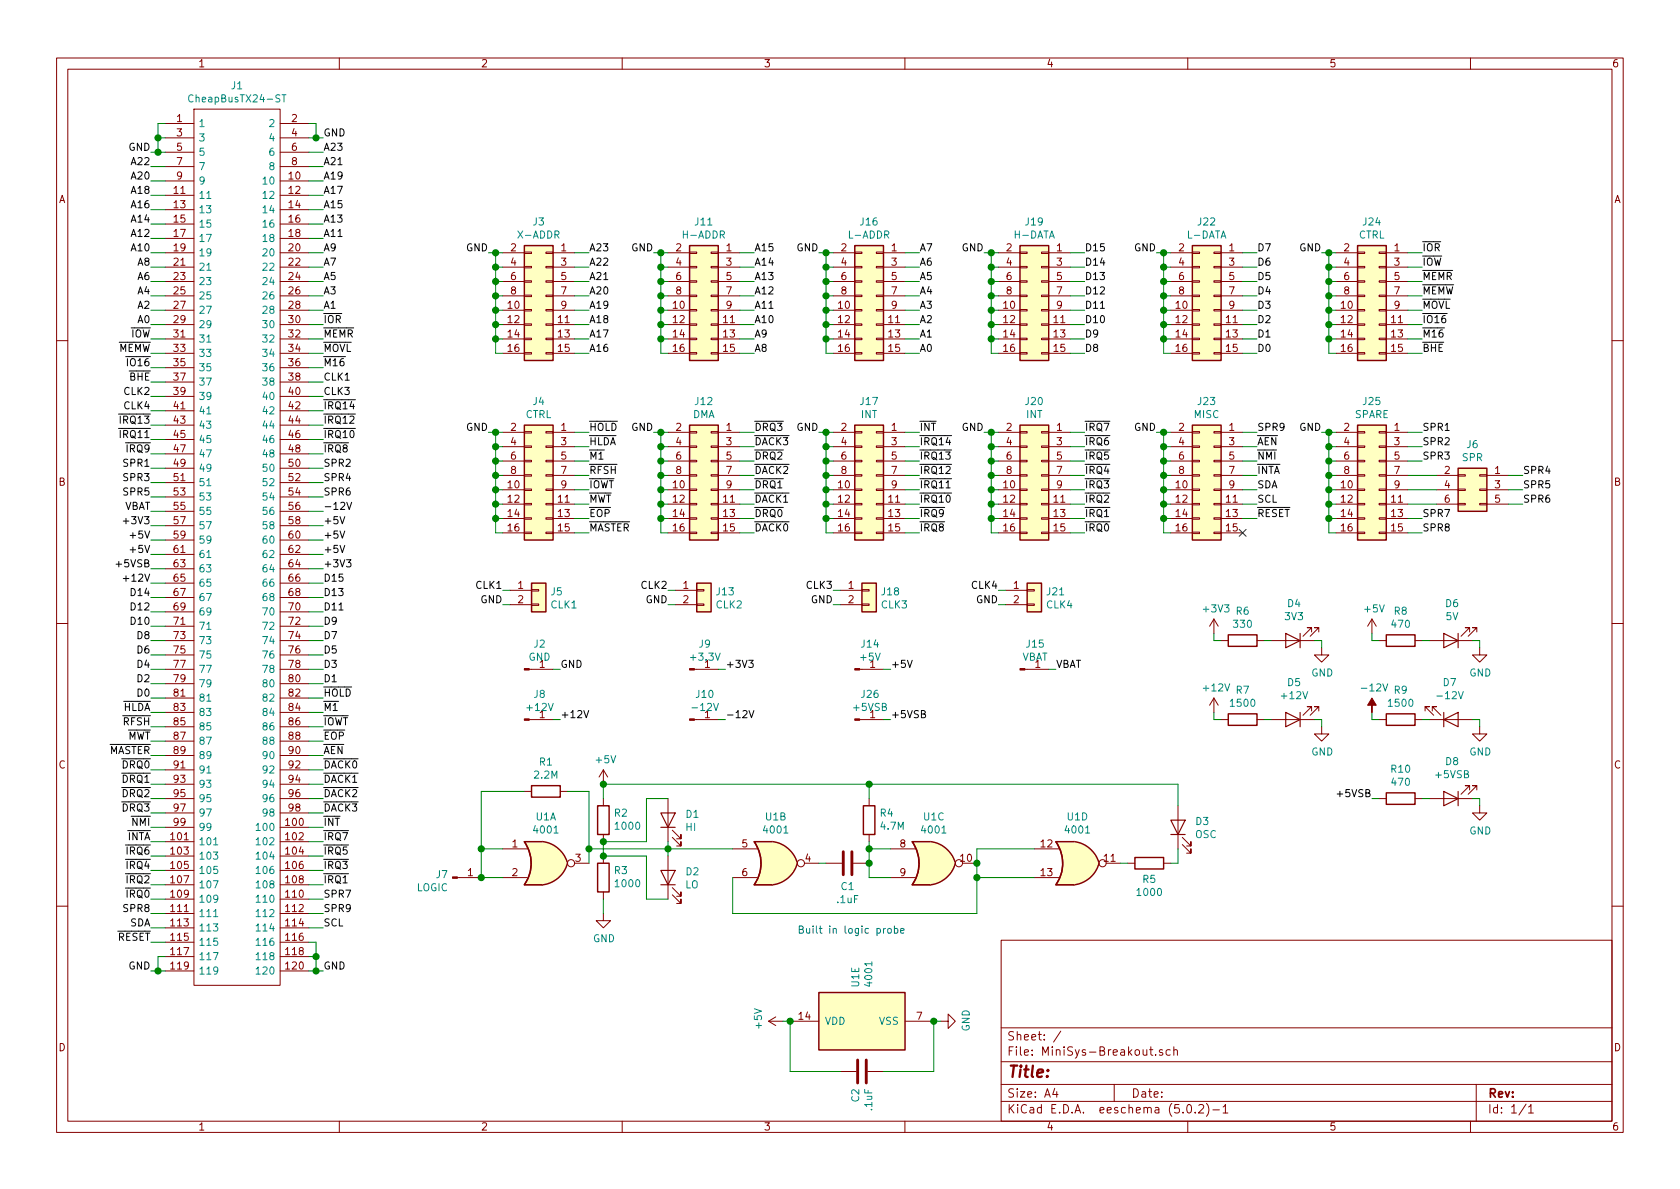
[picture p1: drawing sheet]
<svg xmlns="http://www.w3.org/2000/svg" width="297mm" height="210mm" viewBox="0 0 297 210" stroke-linecap="round" stroke-linejoin="round" font-family="sans-serif">
<defs><g id="words">
<text font-size="2.8" fill="#840000" x="178" y="190.5">Title:</text>
<g font-size="2.1" fill="#840000">
<text x="178" y="184">Sheet: /</text>
<text x="178" y="186.7">File: MiniSys-Breakout.sch</text>
<text x="178" y="196.9">KiCad E.D.A. eeschema (5.0.2)-1</text>
<text x="178" y="194.1">Size: A4</text>
<text x="200" y="194.1">Date:</text>
<text x="263" y="194.1">Rev:</text>
<text x="263" y="196.9">Id: 1/1</text>
</g>
<g font-size="1.8" fill="#840000">
<text x="35" y="11.9">1</text>
<text x="85" y="11.9">2</text>
<text x="135" y="11.9">3</text>
<text x="185" y="11.9">4</text>
<text x="235" y="11.9">5</text>
<text x="285" y="11.9">6</text>
<text x="31.3" y="21.6">1</text>
<text x="51.6" y="21.6">2</text>
<text x="31.3" y="24.1">3</text>
<text x="31.3" y="26.7">5</text>
<text x="31.3" y="29.2">7</text>
<text x="51.6" y="24.1">4</text>
<text x="51.6" y="26.7">6</text>
<text x="51.6" y="29.2">8</text>
<text x="10.4" y="35.9">A</text>
<text x="30.8" y="34.3">11</text>
<text x="31.3" y="31.7">9</text>
<text x="51.1" y="31.7">10</text>
<text x="51.1" y="34.3">12</text>
<text x="285.4" y="35.9">A</text>
<text x="30.8" y="36.8">13</text>
<text x="30.8" y="39.4">15</text>
<text x="30.8" y="41.9">17</text>
<text x="51.1" y="36.8">14</text>
<text x="51.1" y="39.4">16</text>
<text x="51.1" y="41.9">18</text>
<text x="30.8" y="44.4">19</text>
<text x="30.8" y="47">21</text>
<text x="51.1" y="44.4">20</text>
<text x="51.1" y="47">22</text>
<text x="90.3" y="44.4">2</text>
<text x="90.3" y="47">4</text>
<text x="99.2" y="44.4">1</text>
<text x="99.2" y="47">3</text>
<text x="119.5" y="44.4">2</text>
<text x="119.5" y="47">4</text>
<text x="128.4" y="44.4">1</text>
<text x="128.4" y="47">3</text>
<text x="148.7" y="44.4">2</text>
<text x="148.7" y="47">4</text>
<text x="157.6" y="44.4">1</text>
<text x="157.6" y="47">3</text>
<text x="178" y="44.4">2</text>
<text x="178" y="47">4</text>
<text x="186.8" y="44.4">1</text>
<text x="186.8" y="47">3</text>
<text x="208.4" y="44.4">2</text>
<text x="208.4" y="47">4</text>
<text x="217.3" y="44.4">1</text>
<text x="217.3" y="47">3</text>
<text x="237.6" y="44.4">2</text>
<text x="237.6" y="47">4</text>
<text x="246.5" y="44.4">1</text>
<text x="246.5" y="47">3</text>
<text x="30.8" y="49.5">23</text>
<text x="30.8" y="52.1">25</text>
<text x="51.1" y="49.5">24</text>
<text x="51.1" y="52.1">26</text>
<text x="90.3" y="49.5">6</text>
<text x="90.3" y="52.1">8</text>
<text x="99.2" y="49.5">5</text>
<text x="99.2" y="52.1">7</text>
<text x="119.5" y="49.5">6</text>
<text x="119.5" y="52.1">8</text>
<text x="128.4" y="49.5">5</text>
<text x="128.4" y="52.1">7</text>
<text x="148.7" y="49.5">6</text>
<text x="148.7" y="52.1">8</text>
<text x="157.6" y="49.5">5</text>
<text x="157.6" y="52.1">7</text>
<text x="178" y="49.5">6</text>
<text x="178" y="52.1">8</text>
<text x="186.8" y="49.5">5</text>
<text x="186.8" y="52.1">7</text>
<text x="208.4" y="49.5">6</text>
<text x="208.4" y="52.1">8</text>
<text x="217.3" y="49.5">5</text>
<text x="217.3" y="52.1">7</text>
<text x="237.6" y="49.5">6</text>
<text x="237.6" y="52.1">8</text>
<text x="246.5" y="49.5">5</text>
<text x="246.5" y="52.1">7</text>
<text x="30.8" y="54.6">27</text>
<text x="30.8" y="57.1">29</text>
<text x="30.8" y="59.7">31</text>
<text x="51.1" y="54.6">28</text>
<text x="51.1" y="57.1">30</text>
<text x="51.1" y="59.7">32</text>
<text x="89.8" y="54.6">10</text>
<text x="89.8" y="57.1">12</text>
<text x="89.8" y="59.7">14</text>
<text x="98.7" y="57.1">11</text>
<text x="98.7" y="59.7">13</text>
<text x="99.2" y="54.6">9</text>
<text x="119" y="54.6">10</text>
<text x="119" y="57.1">12</text>
<text x="119" y="59.7">14</text>
<text x="127.9" y="57.1">11</text>
<text x="127.9" y="59.7">13</text>
<text x="128.4" y="54.6">9</text>
<text x="148.3" y="54.6">10</text>
<text x="148.3" y="57.1">12</text>
<text x="148.3" y="59.7">14</text>
<text x="157.1" y="57.1">11</text>
<text x="157.1" y="59.7">13</text>
<text x="157.6" y="54.6">9</text>
<text x="177.5" y="54.6">10</text>
<text x="177.5" y="57.1">12</text>
<text x="177.5" y="59.7">14</text>
<text x="186.4" y="57.1">11</text>
<text x="186.4" y="59.7">13</text>
<text x="186.8" y="54.6">9</text>
<text x="207.9" y="54.6">10</text>
<text x="207.9" y="57.1">12</text>
<text x="207.9" y="59.7">14</text>
<text x="216.8" y="57.1">11</text>
<text x="216.8" y="59.7">13</text>
<text x="217.3" y="54.6">9</text>
<text x="237.2" y="54.6">10</text>
<text x="237.2" y="57.1">12</text>
<text x="237.2" y="59.7">14</text>
<text x="246" y="57.1">11</text>
<text x="246" y="59.7">13</text>
<text x="246.5" y="54.6">9</text>
<text x="30.8" y="62.2">33</text>
<text x="30.8" y="64.8">35</text>
<text x="51.1" y="62.2">34</text>
<text x="51.1" y="64.8">36</text>
<text x="89.8" y="62.2">16</text>
<text x="98.7" y="62.2">15</text>
<text x="119" y="62.2">16</text>
<text x="127.9" y="62.2">15</text>
<text x="148.3" y="62.2">16</text>
<text x="157.1" y="62.2">15</text>
<text x="177.5" y="62.2">16</text>
<text x="186.4" y="62.2">15</text>
<text x="207.9" y="62.2">16</text>
<text x="216.8" y="62.2">15</text>
<text x="237.2" y="62.2">16</text>
<text x="246" y="62.2">15</text>
<text x="30.8" y="67.3">37</text>
<text x="30.8" y="69.8">39</text>
<text x="51.1" y="67.3">38</text>
<text x="51.1" y="69.8">40</text>
<text x="30.8" y="72.4">41</text>
<text x="30.8" y="74.9">43</text>
<text x="30.8" y="77.5">45</text>
<text x="51.1" y="72.4">42</text>
<text x="51.1" y="74.9">44</text>
<text x="51.1" y="77.5">46</text>
<text x="90.3" y="76.2">2</text>
<text x="99.2" y="76.2">1</text>
<text x="119.5" y="76.2">2</text>
<text x="128.4" y="76.2">1</text>
<text x="148.7" y="76.2">2</text>
<text x="157.6" y="76.2">1</text>
<text x="178" y="76.2">2</text>
<text x="186.8" y="76.2">1</text>
<text x="208.4" y="76.2">2</text>
<text x="217.3" y="76.2">1</text>
<text x="237.6" y="76.2">2</text>
<text x="246.5" y="76.2">1</text>
<text x="30.8" y="80">47</text>
<text x="30.8" y="82.5">49</text>
<text x="51.1" y="80">48</text>
<text x="51.1" y="82.5">50</text>
<text x="90.3" y="78.7">4</text>
<text x="90.3" y="81.3">6</text>
<text x="90.3" y="83.8">8</text>
<text x="99.2" y="78.7">3</text>
<text x="99.2" y="81.3">5</text>
<text x="99.2" y="83.8">7</text>
<text x="119.5" y="78.7">4</text>
<text x="119.5" y="81.3">6</text>
<text x="119.5" y="83.8">8</text>
<text x="128.4" y="78.7">3</text>
<text x="128.4" y="81.3">5</text>
<text x="128.4" y="83.8">7</text>
<text x="148.7" y="78.7">4</text>
<text x="148.7" y="81.3">6</text>
<text x="148.7" y="83.8">8</text>
<text x="157.6" y="78.7">3</text>
<text x="157.6" y="81.3">5</text>
<text x="157.6" y="83.8">7</text>
<text x="178" y="78.7">4</text>
<text x="178" y="81.3">6</text>
<text x="178" y="83.8">8</text>
<text x="186.8" y="78.7">3</text>
<text x="186.8" y="81.3">5</text>
<text x="186.8" y="83.8">7</text>
<text x="208.4" y="78.7">4</text>
<text x="208.4" y="81.3">6</text>
<text x="208.4" y="83.8">8</text>
<text x="217.3" y="78.7">3</text>
<text x="217.3" y="81.3">5</text>
<text x="217.3" y="83.8">7</text>
<text x="237.6" y="78.7">4</text>
<text x="237.6" y="81.3">6</text>
<text x="237.6" y="83.8">8</text>
<text x="246.5" y="78.7">3</text>
<text x="246.5" y="81.3">5</text>
<text x="246.5" y="83.8">7</text>
<text x="255.4" y="83.8">2</text>
<text x="264.3" y="83.8">1</text>
<text x="10.4" y="85.9">B</text>
<text x="30.8" y="85.1">51</text>
<text x="30.8" y="87.6">53</text>
<text x="51.1" y="85.1">52</text>
<text x="51.1" y="87.6">54</text>
<text x="89.8" y="86.4">10</text>
<text x="89.8" y="88.9">12</text>
<text x="98.7" y="88.9">11</text>
<text x="99.2" y="86.4">9</text>
<text x="119" y="86.4">10</text>
<text x="119" y="88.9">12</text>
<text x="127.9" y="88.9">11</text>
<text x="128.4" y="86.4">9</text>
<text x="148.3" y="86.4">10</text>
<text x="148.3" y="88.9">12</text>
<text x="157.1" y="88.9">11</text>
<text x="157.6" y="86.4">9</text>
<text x="177.5" y="86.4">10</text>
<text x="177.5" y="88.9">12</text>
<text x="186.4" y="88.9">11</text>
<text x="186.8" y="86.4">9</text>
<text x="207.9" y="86.4">10</text>
<text x="207.9" y="88.9">12</text>
<text x="216.8" y="88.9">11</text>
<text x="217.3" y="86.4">9</text>
<text x="237.2" y="86.4">10</text>
<text x="237.2" y="88.9">12</text>
<text x="246" y="88.9">11</text>
<text x="246.5" y="86.4">9</text>
<text x="255.4" y="86.4">4</text>
<text x="255.4" y="88.9">6</text>
<text x="264.3" y="86.4">3</text>
<text x="264.3" y="88.9">5</text>
<text x="285.4" y="85.9">B</text>
<text x="30.8" y="90.2">55</text>
<text x="30.8" y="92.7">57</text>
<text x="30.8" y="95.2">59</text>
<text x="51.1" y="90.2">56</text>
<text x="51.1" y="92.7">58</text>
<text x="51.1" y="95.2">60</text>
<text x="89.8" y="91.4">14</text>
<text x="89.8" y="94">16</text>
<text x="98.7" y="91.4">13</text>
<text x="98.7" y="94">15</text>
<text x="119" y="91.4">14</text>
<text x="119" y="94">16</text>
<text x="127.9" y="91.4">13</text>
<text x="127.9" y="94">15</text>
<text x="148.3" y="91.4">14</text>
<text x="148.3" y="94">16</text>
<text x="157.1" y="91.4">13</text>
<text x="157.1" y="94">15</text>
<text x="177.5" y="91.4">14</text>
<text x="177.5" y="94">16</text>
<text x="186.4" y="91.4">13</text>
<text x="186.4" y="94">15</text>
<text x="207.9" y="91.4">14</text>
<text x="207.9" y="94">16</text>
<text x="216.8" y="91.4">13</text>
<text x="216.8" y="94">15</text>
<text x="237.2" y="91.4">14</text>
<text x="237.2" y="94">16</text>
<text x="246" y="91.4">13</text>
<text x="246" y="94">15</text>
<text x="30.8" y="97.8">61</text>
<text x="30.8" y="100.3">63</text>
<text x="51.1" y="97.8">62</text>
<text x="51.1" y="100.3">64</text>
<text x="30.8" y="102.9">65</text>
<text x="30.8" y="105.4">67</text>
<text x="30.8" y="107.9">69</text>
<text x="51.1" y="102.9">66</text>
<text x="51.1" y="105.4">68</text>
<text x="51.1" y="107.9">70</text>
<text x="91.6" y="104.1">1</text>
<text x="91.6" y="106.7">2</text>
<text x="120.8" y="104.1">1</text>
<text x="120.8" y="106.7">2</text>
<text x="150" y="104.1">1</text>
<text x="150" y="106.7">2</text>
<text x="179.2" y="104.1">1</text>
<text x="179.2" y="106.7">2</text>
<text x="30.8" y="110.5">71</text>
<text x="30.8" y="113">73</text>
<text x="51.1" y="110.5">72</text>
<text x="51.1" y="113">74</text>
<text x="30.8" y="115.6">75</text>
<text x="30.8" y="118.1">77</text>
<text x="51.1" y="115.6">76</text>
<text x="51.1" y="118.1">78</text>
<text x="95.4" y="118.1">1</text>
<text x="153.8" y="118.1">1</text>
<text x="30.8" y="120.6">79</text>
<text x="30.8" y="123.2">81</text>
<text x="30.8" y="125.7">83</text>
<text x="51.1" y="120.6">80</text>
<text x="51.1" y="123.2">82</text>
<text x="51.1" y="125.7">84</text>
<text x="30.8" y="128.3">85</text>
<text x="30.8" y="130.8">87</text>
<text x="51.1" y="128.3">86</text>
<text x="51.1" y="130.8">88</text>
<text x="95.4" y="127">1</text>
<text x="124.6" y="127">1</text>
<text x="153.8" y="127">1</text>
<text x="10.4" y="135.9">C</text>
<text x="30.8" y="133.3">89</text>
<text x="30.8" y="135.9">91</text>
<text x="51.1" y="133.3">90</text>
<text x="51.1" y="135.9">92</text>
<text x="285.4" y="135.9">C</text>
<text x="30.8" y="138.4">93</text>
<text x="30.8" y="141">95</text>
<text x="30.8" y="143.5">97</text>
<text x="51.1" y="138.4">94</text>
<text x="51.1" y="141">96</text>
<text x="51.1" y="143.5">98</text>
<text x="30.3" y="148.6">101</text>
<text x="30.8" y="146">99</text>
<text x="50.6" y="146">100</text>
<text x="50.6" y="148.6">102</text>
<text x="90.6" y="149.9">1</text>
<text x="131.2" y="149.9">5</text>
<text x="159.2" y="149.9">8</text>
<text x="184.1" y="149.9">12</text>
<text x="30.3" y="151.1">103</text>
<text x="30.3" y="153.7">105</text>
<text x="50.6" y="151.1">104</text>
<text x="50.6" y="153.7">106</text>
<text x="82.7" y="154.9">1</text>
<text x="90.6" y="154.9">2</text>
<text x="101.8" y="152.4">3</text>
<text x="131.2" y="154.9">6</text>
<text x="142.4" y="152.4">4</text>
<text x="159.2" y="154.9">9</text>
<text x="169.8" y="152.4">10</text>
<text x="184.1" y="154.9">13</text>
<text x="195.2" y="152.4">11</text>
<text x="30.3" y="156.2">107</text>
<text x="30.3" y="158.7">109</text>
<text x="30.3" y="161.3">111</text>
<text x="50.6" y="156.2">108</text>
<text x="50.6" y="158.7">110</text>
<text x="50.6" y="161.3">112</text>
<text x="30.3" y="163.8">113</text>
<text x="30.3" y="166.4">115</text>
<text x="50.6" y="163.8">114</text>
<text x="50.6" y="166.4">116</text>
<text x="30.3" y="168.9">117</text>
<text x="30.3" y="171.4">119</text>
<text x="50.6" y="168.9">118</text>
<text x="50.6" y="171.4">120</text>
<text x="10.4" y="185.9">D</text>
<text x="141.3" y="180.3">14</text>
<text x="162.1" y="180.3">7</text>
<text x="285.4" y="185.9">D</text>
<text x="35" y="199.9">1</text>
<text x="85" y="199.9">2</text>
<text x="135" y="199.9">3</text>
<text x="185" y="199.9">4</text>
<text x="235" y="199.9">5</text>
<text x="285" y="199.9">6</text>
</g>
<g font-size="1.8" fill="#008484">
<text x="40.9" y="15.8">J1</text>
<text x="34" y="18.1">CheapBusTX24-ST</text>
<text x="35.1" y="22.5">1</text>
<text x="47.8" y="22.5">2</text>
<text x="35.1" y="25">3</text>
<text x="35.1" y="27.6">5</text>
<text x="47.8" y="25">4</text>
<text x="47.8" y="27.6">6</text>
<text x="35.1" y="35.2">11</text>
<text x="35.1" y="30.1">7</text>
<text x="35.1" y="32.6">9</text>
<text x="46.8" y="32.6">10</text>
<text x="46.8" y="35.2">12</text>
<text x="47.8" y="30.1">8</text>
<text x="35.1" y="37.7">13</text>
<text x="35.1" y="40.3">15</text>
<text x="46.8" y="37.7">14</text>
<text x="46.8" y="40.3">16</text>
<text x="94.3" y="39.9">J3</text>
<text x="123" y="39.9">J11</text>
<text x="152.2" y="39.9">J16</text>
<text x="181.4" y="39.9">J19</text>
<text x="211.9" y="39.9">J22</text>
<text x="241.1" y="39.9">J24</text>
<text x="35.1" y="42.8">17</text>
<text x="35.1" y="45.3">19</text>
<text x="35.1" y="47.9">21</text>
<text x="46.8" y="42.8">18</text>
<text x="46.8" y="45.3">20</text>
<text x="46.8" y="47.9">22</text>
<text x="91.8" y="42.2">X-ADDR</text>
<text x="121" y="42.2">H-ADDR</text>
<text x="150.3" y="42.2">L-ADDR</text>
<text x="179.5" y="42.2">H-DATA</text>
<text x="210.1" y="42.2">L-DATA</text>
<text x="240.2" y="42.2">CTRL</text>
<text x="35.1" y="50.4">23</text>
<text x="35.1" y="53">25</text>
<text x="46.8" y="50.4">24</text>
<text x="46.8" y="53">26</text>
<text x="35.1" y="55.5">27</text>
<text x="35.1" y="58">29</text>
<text x="46.8" y="55.5">28</text>
<text x="46.8" y="58">30</text>
<text x="35.1" y="60.6">31</text>
<text x="35.1" y="63.1">33</text>
<text x="35.1" y="65.7">35</text>
<text x="46.8" y="60.6">32</text>
<text x="46.8" y="63.1">34</text>
<text x="46.8" y="65.7">36</text>
<text x="35.1" y="68.2">37</text>
<text x="35.1" y="70.7">39</text>
<text x="46.8" y="68.2">38</text>
<text x="46.8" y="70.7">40</text>
<text x="94.3" y="71.6">J4</text>
<text x="123" y="71.6">J12</text>
<text x="152.2" y="71.6">J17</text>
<text x="181.4" y="71.6">J20</text>
<text x="211.9" y="71.6">J23</text>
<text x="241.1" y="71.6">J25</text>
<text x="35.1" y="73.3">41</text>
<text x="35.1" y="75.8">43</text>
<text x="46.8" y="73.3">42</text>
<text x="46.8" y="75.8">44</text>
<text x="92.9" y="73.9">CTRL</text>
<text x="122.5" y="73.9">DMA</text>
<text x="152.2" y="73.9">INT</text>
<text x="181.5" y="73.9">INT</text>
<text x="211.1" y="73.9">MISC</text>
<text x="239.5" y="73.9">SPARE</text>
<text x="35.1" y="78.4">45</text>
<text x="35.1" y="80.9">47</text>
<text x="35.1" y="83.4">49</text>
<text x="46.8" y="78.4">46</text>
<text x="46.8" y="80.9">48</text>
<text x="46.8" y="83.4">50</text>
<text x="258.5" y="81.6">SPR</text>
<text x="259.4" y="79.2">J6</text>
<text x="35.1" y="86">51</text>
<text x="35.1" y="88.5">53</text>
<text x="46.8" y="86">52</text>
<text x="46.8" y="88.5">54</text>
<text x="35.1" y="91.1">55</text>
<text x="35.1" y="93.6">57</text>
<text x="46.8" y="91.1">56</text>
<text x="46.8" y="93.6">58</text>
<text x="35.1" y="96.1">59</text>
<text x="35.1" y="98.7">61</text>
<text x="35.1" y="101.2">63</text>
<text x="46.8" y="96.1">60</text>
<text x="46.8" y="98.7">62</text>
<text x="46.8" y="101.2">64</text>
<text x="35.1" y="103.8">65</text>
<text x="35.1" y="106.3">67</text>
<text x="46.8" y="103.8">66</text>
<text x="46.8" y="106.3">68</text>
<text x="97.4" y="107.6">CLK1</text>
<text x="97.5" y="105.3">J5</text>
<text x="126.6" y="107.6">CLK2</text>
<text x="126.7" y="105.3">J13</text>
<text x="155.8" y="107.6">CLK3</text>
<text x="156" y="105.3">J18</text>
<text x="185" y="107.6">CLK4</text>
<text x="185.2" y="105.3">J21</text>
<text x="227.7" y="107.4">D4</text>
<text x="255.6" y="107.4">D6</text>
<text x="35.1" y="108.8">69</text>
<text x="35.1" y="111.4">71</text>
<text x="35.1" y="113.9">73</text>
<text x="46.8" y="108.8">70</text>
<text x="46.8" y="111.4">72</text>
<text x="46.8" y="113.9">74</text>
<text x="212.9" y="108.3">+3V3</text>
<text x="218.2" y="111">330</text>
<text x="218.6" y="108.7">R6</text>
<text x="227.2" y="109.7">3V3</text>
<text x="241.4" y="108.3">+5V</text>
<text x="246.2" y="111">470</text>
<text x="246.5" y="108.7">R8</text>
<text x="255.7" y="109.7">5V</text>
<text x="35.1" y="116.5">75</text>
<text x="35.1" y="119">77</text>
<text x="46.8" y="116.5">76</text>
<text x="46.8" y="119">78</text>
<text x="93.4" y="116.8">GND</text>
<text x="94.4" y="114.5">J2</text>
<text x="122.3" y="116.8">+3.3V</text>
<text x="123.6" y="114.5">J9</text>
<text x="124.6" y="118.1">1</text>
<text x="152.2" y="116.8">+5V</text>
<text x="152.3" y="114.5">J14</text>
<text x="180.6" y="116.8">VBAT</text>
<text x="181.6" y="114.5">J15</text>
<text x="183" y="118.1">1</text>
<text x="231.9" y="119.6">GND</text>
<text x="259.8" y="119.6">GND</text>
<text x="35.1" y="121.5">79</text>
<text x="35.1" y="124.1">81</text>
<text x="46.8" y="121.5">80</text>
<text x="46.8" y="124.1">82</text>
<text x="93.3" y="125.7">+12V</text>
<text x="94.4" y="123.4">J8</text>
<text x="122.8" y="125.7">-12V</text>
<text x="123.1" y="123.4">J10</text>
<text x="151" y="125.7">+5VSB</text>
<text x="152.3" y="123.4">J26</text>
<text x="212.9" y="122.3">+12V</text>
<text x="217.8" y="125">1500</text>
<text x="218.6" y="122.7">R7</text>
<text x="226.7" y="123.6">+12V</text>
<text x="227.7" y="121.3">D5</text>
<text x="241.1" y="122.3">-12V</text>
<text x="245.7" y="125">1500</text>
<text x="246.5" y="122.7">R9</text>
<text x="254.5" y="123.6">-12V</text>
<text x="255.2" y="121.3">D7</text>
<text x="35.1" y="126.6">83</text>
<text x="35.1" y="129.2">85</text>
<text x="35.1" y="131.7">87</text>
<text x="46.8" y="126.6">84</text>
<text x="46.8" y="129.2">86</text>
<text x="46.8" y="131.7">88</text>
<text x="35.1" y="134.2">89</text>
<text x="35.1" y="136.8">91</text>
<text x="46.8" y="134.2">90</text>
<text x="46.8" y="136.8">92</text>
<text x="94.6" y="137.7">2.2M</text>
<text x="95.4" y="135.4">R1</text>
<text x="105.5" y="135">+5V</text>
<text x="231.9" y="133.6">GND</text>
<text x="246" y="136.6">R10</text>
<text x="253.9" y="137.6">+5VSB</text>
<text x="255.6" y="135.3">D8</text>
<text x="259.8" y="133.6">GND</text>
<text x="35.1" y="139.3">93</text>
<text x="35.1" y="141.9">95</text>
<text x="46.8" y="139.3">94</text>
<text x="46.8" y="141.9">96</text>
<text x="246.2" y="139">470</text>
<text x="35.1" y="149.5">101</text>
<text x="35.1" y="144.4">97</text>
<text x="35.1" y="146.9">99</text>
<text x="45.8" y="146.9">100</text>
<text x="45.8" y="149.5">102</text>
<text x="46.8" y="144.4">98</text>
<text x="94.6" y="147.4">4001</text>
<text x="94.8" y="145.1">U1A</text>
<text x="108.7" y="144.4">R2</text>
<text x="109" y="146.7">1000</text>
<text x="121.3" y="146.9">HI</text>
<text x="121.3" y="144.6">D1</text>
<text x="135.2" y="147.4">4001</text>
<text x="135.4" y="145.1">U1B</text>
<text x="155.7" y="144.4">R4</text>
<text x="155.8" y="146.7">4.7M</text>
<text x="163.1" y="147.4">4001</text>
<text x="163.3" y="145.1">U1C</text>
<text x="188.5" y="147.4">4001</text>
<text x="188.7" y="145.1">U1D</text>
<text x="211.3" y="148.2">OSC</text>
<text x="211.5" y="145.9">D3</text>
<text x="259.8" y="147.6">GND</text>
<text x="35.1" y="152">103</text>
<text x="35.1" y="154.6">105</text>
<text x="45.8" y="152">104</text>
<text x="45.8" y="154.6">106</text>
<text x="77.2" y="155.3">J7</text>
<text x="108.7" y="154.6">R3</text>
<text x="121.3" y="154.8">D2</text>
<text x="35.1" y="157.1">107</text>
<text x="35.1" y="159.6">109</text>
<text x="45.8" y="157.1">108</text>
<text x="45.8" y="159.6">110</text>
<text x="73.7" y="157.6">LOGIC</text>
<text x="109" y="156.9">1000</text>
<text x="121.1" y="157.1">LO</text>
<text x="148.1" y="159.7">.1uF</text>
<text x="148.7" y="157.4">C1</text>
<text x="201.2" y="158.4">1000</text>
<text x="202.1" y="156.1">R5</text>
<text x="35.1" y="162.2">111</text>
<text x="35.1" y="164.7">113</text>
<text x="35.1" y="167.3">115</text>
<text x="45.8" y="162.2">112</text>
<text x="45.8" y="164.7">114</text>
<text x="45.8" y="167.3">116</text>
<text x="104.9" y="166.6">GND</text>
<text x="35.1" y="169.8">117</text>
<text x="35.1" y="172.3">119</text>
<text x="45.8" y="169.8">118</text>
<text x="45.8" y="172.3">120</text>
<text x="151.9" y="174.5" transform="rotate(-90 151.9 174.5)">U1E</text>
<text x="154.2" y="174.2" transform="rotate(-90 154.2 174.2)">4001</text>
<text x="134.7" y="181.8" transform="rotate(-90 134.7 181.8)">+5V</text>
<text x="145.8" y="181.2">VDD</text>
<text x="155.5" y="181.2">VSS</text>
<text x="171.4" y="182.4" transform="rotate(-90 171.4 182.4)">GND</text>
<text x="151.9" y="194.8" transform="rotate(-90 151.9 194.8)">C2</text>
<text x="154.2" y="196.3" transform="rotate(-90 154.2 196.3)">.1uF</text>
</g>
<g font-size="1.8">
<text x="22.7" y="26.7">GND</text>
<text x="23.4" y="29.2">A22</text>
<text x="57.1" y="24.1">GND</text>
<text x="57.1" y="26.7">A23</text>
<text x="57.1" y="29.2">A21</text>
<text x="23.4" y="31.7">A20</text>
<text x="23.4" y="34.3">A18</text>
<text x="57.1" y="31.7">A19</text>
<text x="57.1" y="34.3">A17</text>
<text x="23.4" y="36.8">A16</text>
<text x="23.4" y="39.4">A14</text>
<text x="23.4" y="41.9">A12</text>
<text x="57.1" y="36.8">A15</text>
<text x="57.1" y="39.4">A13</text>
<text x="57.1" y="41.9">A11</text>
<text x="23.4" y="44.4">A10</text>
<text x="24.4" y="47">A8</text>
<text x="57.1" y="44.4">A9</text>
<text x="57.1" y="47">A7</text>
<text x="82.4" y="44.4">GND</text>
<text x="104.1" y="44.4">A23</text>
<text x="104.1" y="47">A22</text>
<text x="111.6" y="44.4">GND</text>
<text x="133.3" y="44.4">A15</text>
<text x="133.3" y="47">A14</text>
<text x="140.8" y="44.4">GND</text>
<text x="162.6" y="44.4">A7</text>
<text x="162.6" y="47">A6</text>
<text x="170.1" y="44.4">GND</text>
<text x="191.8" y="44.4">D15</text>
<text x="191.8" y="47">D14</text>
<text x="200.5" y="44.4">GND</text>
<text x="222.2" y="44.4">D7</text>
<text x="222.2" y="47">D6</text>
<text x="229.7" y="44.4">GND</text>
<text x="251.5" y="44.4">IOR</text>
<text x="251.5" y="47">IOW</text>
<text x="24.4" y="49.5">A6</text>
<text x="24.4" y="52.1">A4</text>
<text x="57.1" y="49.5">A5</text>
<text x="57.1" y="52.1">A3</text>
<text x="104.1" y="49.5">A21</text>
<text x="104.1" y="52.1">A20</text>
<text x="133.3" y="49.5">A13</text>
<text x="133.3" y="52.1">A12</text>
<text x="162.6" y="49.5">A5</text>
<text x="162.6" y="52.1">A4</text>
<text x="191.8" y="49.5">D13</text>
<text x="191.8" y="52.1">D12</text>
<text x="222.2" y="49.5">D5</text>
<text x="222.2" y="52.1">D4</text>
<text x="251.5" y="49.5">MEMR</text>
<text x="251.5" y="52.1">MEMW</text>
<text x="23.1" y="59.7">IOW</text>
<text x="24.4" y="54.6">A2</text>
<text x="24.4" y="57.1">A0</text>
<text x="57.1" y="54.6">A1</text>
<text x="57.1" y="57.1">IOR</text>
<text x="57.1" y="59.7">MEMR</text>
<text x="104.1" y="54.6">A19</text>
<text x="104.1" y="57.1">A18</text>
<text x="104.1" y="59.7">A17</text>
<text x="133.3" y="54.6">A11</text>
<text x="133.3" y="57.1">A10</text>
<text x="133.3" y="59.7">A9</text>
<text x="162.6" y="54.6">A3</text>
<text x="162.6" y="57.1">A2</text>
<text x="162.6" y="59.7">A1</text>
<text x="191.8" y="54.6">D11</text>
<text x="191.8" y="57.1">D10</text>
<text x="191.8" y="59.7">D9</text>
<text x="222.2" y="54.6">D3</text>
<text x="222.2" y="57.1">D2</text>
<text x="222.2" y="59.7">D1</text>
<text x="251.5" y="54.6">MOVL</text>
<text x="251.5" y="57.1">IO16</text>
<text x="251.5" y="59.7">M16</text>
<text x="20.9" y="62.2">MEMW</text>
<text x="22.8" y="64.8">IO16</text>
<text x="57.1" y="62.2">MOVL</text>
<text x="57.1" y="64.8">M16</text>
<text x="104.1" y="62.2">A16</text>
<text x="133.3" y="62.2">A8</text>
<text x="162.6" y="62.2">A0</text>
<text x="191.8" y="62.2">D8</text>
<text x="222.2" y="62.2">D0</text>
<text x="251.5" y="62.2">BHE</text>
<text x="22" y="69.8">CLK2</text>
<text x="22.9" y="67.3">BHE</text>
<text x="57.1" y="67.3">CLK1</text>
<text x="57.1" y="69.8">CLK3</text>
<text x="21.6" y="74.9">IRQ13</text>
<text x="21.6" y="77.5">IRQ11</text>
<text x="22" y="72.4">CLK4</text>
<text x="57.1" y="72.4">IRQ14</text>
<text x="57.1" y="74.9">IRQ12</text>
<text x="57.1" y="77.5">IRQ10</text>
<text x="82.4" y="76.2">GND</text>
<text x="104.1" y="76.2">HOLD</text>
<text x="111.6" y="76.2">GND</text>
<text x="133.3" y="76.2">DRQ3</text>
<text x="140.8" y="76.2">GND</text>
<text x="162.6" y="76.2">INT</text>
<text x="170.1" y="76.2">GND</text>
<text x="191.8" y="76.2">IRQ7</text>
<text x="200.5" y="76.2">GND</text>
<text x="222.2" y="76.2">SPR9</text>
<text x="229.7" y="76.2">GND</text>
<text x="251.5" y="76.2">SPR1</text>
<text x="22" y="82.5">SPR1</text>
<text x="22.5" y="80">IRQ9</text>
<text x="57.1" y="80">IRQ8</text>
<text x="57.1" y="82.5">SPR2</text>
<text x="104.1" y="78.7">HLDA</text>
<text x="104.1" y="81.3">M1</text>
<text x="104.1" y="83.8">RFSH</text>
<text x="133.3" y="81.3">DRQ2</text>
<text x="133.3" y="83.8">DACK2</text>
<text x="133.3" y="78.7">DACK3</text>
<text x="162.6" y="78.7">IRQ14</text>
<text x="162.6" y="81.3">IRQ13</text>
<text x="162.6" y="83.8">IRQ12</text>
<text x="191.8" y="78.7">IRQ6</text>
<text x="191.8" y="81.3">IRQ5</text>
<text x="191.8" y="83.8">IRQ4</text>
<text x="222.2" y="78.7">AEN</text>
<text x="222.2" y="81.3">NMI</text>
<text x="222.2" y="83.8">INTA</text>
<text x="251.5" y="78.7">SPR2</text>
<text x="251.5" y="81.3">SPR3</text>
<text x="269.2" y="83.8">SPR4</text>
<text x="22" y="85.1">SPR3</text>
<text x="22" y="87.6">SPR5</text>
<text x="57.1" y="85.1">SPR4</text>
<text x="57.1" y="87.6">SPR6</text>
<text x="104.1" y="86.4">IOWT</text>
<text x="104.1" y="88.9">MWT</text>
<text x="133.3" y="86.4">DRQ1</text>
<text x="133.3" y="88.9">DACK1</text>
<text x="162.6" y="86.4">IRQ11</text>
<text x="162.6" y="88.9">IRQ10</text>
<text x="191.8" y="86.4">IRQ3</text>
<text x="191.8" y="88.9">IRQ2</text>
<text x="222.2" y="86.4">SDA</text>
<text x="222.2" y="88.9">SCL</text>
<text x="269.2" y="86.4">SPR5</text>
<text x="269.2" y="88.9">SPR6</text>
<text x="21.8" y="90.2">VBAT</text>
<text x="22.5" y="92.7">+3V3</text>
<text x="23.5" y="95.2">+5V</text>
<text x="57.1" y="90.2">-12V</text>
<text x="57.1" y="92.7">+5V</text>
<text x="57.1" y="95.2">+5V</text>
<text x="104.1" y="91.4">EOP</text>
<text x="104.1" y="94">MASTER</text>
<text x="133.3" y="91.4">DRQ0</text>
<text x="133.3" y="94">DACK0</text>
<text x="162.6" y="91.4">IRQ9</text>
<text x="162.6" y="94">IRQ8</text>
<text x="191.8" y="91.4">IRQ1</text>
<text x="191.8" y="94">IRQ0</text>
<text x="222.2" y="91.4">RESET</text>
<text x="251.5" y="91.4">SPR7</text>
<text x="251.5" y="94">SPR8</text>
<text x="21" y="100.3">+5VSB</text>
<text x="23.5" y="97.8">+5V</text>
<text x="57.1" y="97.8">+5V</text>
<text x="57.1" y="100.3">+3V3</text>
<text x="22.5" y="102.9">+12V</text>
<text x="23.4" y="105.4">D14</text>
<text x="23.4" y="107.9">D12</text>
<text x="57.1" y="102.9">D15</text>
<text x="57.1" y="105.4">D13</text>
<text x="57.1" y="107.9">D11</text>
<text x="84.3" y="104.1">CLK1</text>
<text x="85" y="106.7">GND</text>
<text x="113.5" y="104.1">CLK2</text>
<text x="114.2" y="106.7">GND</text>
<text x="142.7" y="104.1">CLK3</text>
<text x="143.4" y="106.7">GND</text>
<text x="171.9" y="104.1">CLK4</text>
<text x="172.6" y="106.7">GND</text>
<text x="23.4" y="110.5">D10</text>
<text x="24.4" y="113">D8</text>
<text x="57.1" y="110.5">D9</text>
<text x="57.1" y="113">D7</text>
<text x="24.4" y="115.6">D6</text>
<text x="24.4" y="118.1">D4</text>
<text x="57.1" y="115.6">D5</text>
<text x="57.1" y="118.1">D3</text>
<text x="99.1" y="118.1">GND</text>
<text x="128.3" y="118.1">+3V3</text>
<text x="157.5" y="118.1">+5V</text>
<text x="186.7" y="118.1">VBAT</text>
<text x="21.8" y="125.7">HLDA</text>
<text x="24.4" y="120.6">D2</text>
<text x="24.4" y="123.2">D0</text>
<text x="57.1" y="120.6">D1</text>
<text x="57.1" y="123.2">HOLD</text>
<text x="57.1" y="125.7">M1</text>
<text x="21.8" y="128.3">RFSH</text>
<text x="22.5" y="130.8">MWT</text>
<text x="57.1" y="128.3">IOWT</text>
<text x="57.1" y="130.8">EOP</text>
<text x="99.1" y="127">+12V</text>
<text x="128.3" y="127">-12V</text>
<text x="157.5" y="127">+5VSB</text>
<text x="19.2" y="133.3">MASTER</text>
<text x="21.8" y="135.9">DRQ0</text>
<text x="57.1" y="133.3">AEN</text>
<text x="57.1" y="135.9">DACK0</text>
<text x="21.8" y="138.4">DRQ1</text>
<text x="21.8" y="141">DRQ2</text>
<text x="21.8" y="143.5">DRQ3</text>
<text x="57.1" y="138.4">DACK1</text>
<text x="57.1" y="141">DACK2</text>
<text x="57.1" y="143.5">DACK3</text>
<text x="236.9" y="141">+5VSB</text>
<text x="22.6" y="148.6">INTA</text>
<text x="23.4" y="146">NMI</text>
<text x="57.1" y="146">INT</text>
<text x="57.1" y="148.6">IRQ7</text>
<text x="22.5" y="151.1">IRQ6</text>
<text x="22.5" y="153.7">IRQ4</text>
<text x="57.1" y="151.1">IRQ5</text>
<text x="57.1" y="153.7">IRQ3</text>
<text x="22" y="161.3">SPR8</text>
<text x="22.5" y="156.2">IRQ2</text>
<text x="22.5" y="158.7">IRQ0</text>
<text x="57.1" y="156.2">IRQ1</text>
<text x="57.1" y="158.7">SPR7</text>
<text x="57.1" y="161.3">SPR9</text>
<text x="20.8" y="166.4">RESET</text>
<text x="22.9" y="163.8">SDA</text>
<text x="57.1" y="163.8">SCL</text>
<text x="22.7" y="171.4">GND</text>
<text x="57.1" y="171.4">GND</text>
</g>
<text font-size="1.8" fill="#0000c2" x="141" y="165.1">Built in logic probe</text>
</g></defs>
<g fill="none" stroke="#840000" stroke-width=".18">
<path d="M10 10.3h277v189.9h-277zM12 12.2h273v186.1h-273zM34.3 19.3h15.2v154.9h-15.2zM60 10.3v1.9M110 10.3v1.9M160 10.3v1.9M210 10.3v1.9M260 10.3v1.9M29.2 21.8h5.1M29.2 32h5.1M29.2 34.5h5.1M29.2 37.1h5.1"/>
<path d="M29.2 39.6h5.1M29.2 24.4h5.1M29.2 26.9h5.1M29.2 29.5h5.1M49.5 21.8h5.1M49.5 32h5.1M49.5 34.5h5.1M49.5 37.1h5.1M49.5 39.6h5.1M49.5 24.4h5.1M49.5 26.9h5.1M49.5 29.5h5.1"/>
<path d="M29.2 42.2h5.1M29.2 44.7h5.1M29.2 47.2h5.1M29.2 49.8h5.1M29.2 52.3h5.1M29.2 54.9h5.1M29.2 57.4h5.1M29.2 59.9h5.1M49.5 42.2h5.1M49.5 44.7h5.1M49.5 47.2h5.1M49.5 49.8h5.1"/>
<path d="M49.5 52.3h5.1M49.5 54.9h5.1M49.5 57.4h5.1M49.5 59.9h5.1M88.9 44.7h3.8M88.9 47.2h3.8M88.9 49.8h3.8M88.9 52.3h3.8M88.9 54.9h3.8M88.9 57.4h3.8M88.9 59.9h3.8M92.7 59.8h1.3v.3h-1.3z"/>
<path d="M92.7 57.3h1.3v.2h-1.3zM92.7 54.7h1.3v.3h-1.3zM92.7 52.2h1.3v.2h-1.3zM92.7 49.7h1.3v.2h-1.3zM92.7 47.1h1.3v.3h-1.3zM92.7 44.6h1.3v.2h-1.3zM96.5 59.8h1.3v.3h-1.3zM96.5 57.3h1.3v.2h-1.3zM96.5 54.7h1.3v.3h-1.3zM96.5 52.2h1.3v.2h-1.3zM96.5 49.7h1.3v.2h-1.3zM96.5 47.1h1.3v.3h-1.3z"/>
<path d="M96.5 44.6h1.3v.2h-1.3zM97.8 44.7h3.8M97.8 47.2h3.8M97.8 49.8h3.8M97.8 52.3h3.8M97.8 54.9h3.8M97.8 57.4h3.8M97.8 59.9h3.8M118.1 44.7h3.8M118.1 47.2h3.8M118.1 49.8h3.8M118.1 52.3h3.8"/>
<path d="M118.1 54.9h3.8M118.1 57.4h3.8M118.1 59.9h3.8M121.9 59.8h1.3v.3h-1.3zM121.9 57.3h1.3v.2h-1.3zM121.9 54.7h1.3v.3h-1.3zM121.9 52.2h1.3v.2h-1.3zM121.9 49.7h1.3v.2h-1.3zM121.9 47.1h1.3v.3h-1.3zM121.9 44.6h1.3v.2h-1.3zM125.7 59.8h1.3v.3h-1.3zM125.7 57.3h1.3v.2h-1.3z"/>
<path d="M125.7 54.7h1.3v.3h-1.3zM125.7 52.2h1.3v.2h-1.3zM125.7 49.7h1.3v.2h-1.3zM125.7 47.1h1.3v.3h-1.3zM125.7 44.6h1.3v.2h-1.3zM127 44.7h3.8M127 47.2h3.8M127 49.8h3.8M127 52.3h3.8M127 54.9h3.8M127 57.4h3.8M127 59.9h3.8"/>
<path d="M147.3 44.7h3.8M147.3 47.2h3.8M147.3 49.8h3.8M147.3 52.3h3.8M147.3 54.9h3.8M147.3 57.4h3.8M147.3 59.9h3.8M151.1 59.8h1.3v.3h-1.3zM151.1 57.3h1.3v.2h-1.3zM151.1 54.7h1.3v.3h-1.3zM151.1 52.2h1.3v.2h-1.3zM151.1 49.7h1.3v.2h-1.3z"/>
<path d="M151.1 47.1h1.3v.3h-1.3zM151.1 44.6h1.3v.2h-1.3zM154.9 59.8h1.3v.3h-1.3zM154.9 57.3h1.3v.2h-1.3zM154.9 54.7h1.3v.3h-1.3zM154.9 52.2h1.3v.2h-1.3zM154.9 49.7h1.3v.2h-1.3zM154.9 47.1h1.3v.3h-1.3zM154.9 44.6h1.3v.2h-1.3zM156.2 44.7h3.8M156.2 47.2h3.8M156.2 49.8h3.8"/>
<path d="M156.2 52.3h3.8M156.2 54.9h3.8M156.2 57.4h3.8M156.2 59.9h3.8M176.5 44.7h3.8M176.5 47.2h3.8M176.5 49.8h3.8M176.5 52.3h3.8M176.5 54.9h3.8M176.5 57.4h3.8M176.5 59.9h3.8M180.3 59.8h1.3v.3h-1.3z"/>
<path d="M180.3 57.3h1.3v.2h-1.3zM180.3 54.7h1.3v.3h-1.3zM180.3 52.2h1.3v.2h-1.3zM180.3 49.7h1.3v.2h-1.3zM180.3 47.1h1.3v.3h-1.3zM180.3 44.6h1.3v.2h-1.3zM184.1 59.8h1.3v.3h-1.3zM184.1 57.3h1.3v.2h-1.3zM184.1 54.7h1.3v.3h-1.3zM184.1 52.2h1.3v.2h-1.3zM184.1 49.7h1.3v.2h-1.3zM184.1 47.1h1.3v.3h-1.3z"/>
<path d="M184.1 44.6h1.3v.2h-1.3zM185.4 44.7h3.8M185.4 47.2h3.8M185.4 49.8h3.8M185.4 52.3h3.8M185.4 54.9h3.8M185.4 57.4h3.8M185.4 59.9h3.8M207 44.7h3.8M207 47.2h3.8M207 49.8h3.8M207 52.3h3.8"/>
<path d="M207 54.9h3.8M207 57.4h3.8M207 59.9h3.8M210.8 59.8h1.3v.3h-1.3zM210.8 57.3h1.3v.2h-1.3zM210.8 54.7h1.3v.3h-1.3zM210.8 52.2h1.3v.2h-1.3zM210.8 49.7h1.3v.2h-1.3zM210.8 47.1h1.3v.3h-1.3zM210.8 44.6h1.3v.2h-1.3zM214.6 59.8h1.3v.3h-1.3zM214.6 57.3h1.3v.2h-1.3z"/>
<path d="M214.6 54.7h1.3v.3h-1.3zM214.6 52.2h1.3v.2h-1.3zM214.6 49.7h1.3v.2h-1.3zM214.6 47.1h1.3v.3h-1.3zM214.6 44.6h1.3v.2h-1.3zM215.9 44.7h3.8M215.9 47.2h3.8M215.9 49.8h3.8M215.9 52.3h3.8M215.9 54.9h3.8M215.9 57.4h3.8M215.9 59.9h3.8"/>
<path d="M236.2 44.7h3.8M236.2 47.2h3.8M236.2 49.8h3.8M236.2 52.3h3.8M236.2 54.9h3.8M236.2 57.4h3.8M236.2 59.9h3.8M240 59.8h1.3v.3h-1.3zM240 57.3h1.3v.2h-1.3zM240 54.7h1.3v.3h-1.3zM240 52.2h1.3v.2h-1.3zM240 49.7h1.3v.2h-1.3z"/>
<path d="M240 47.1h1.3v.3h-1.3zM240 44.6h1.3v.2h-1.3zM243.8 59.8h1.3v.3h-1.3zM243.8 57.3h1.3v.2h-1.3zM243.8 54.7h1.3v.3h-1.3zM243.8 52.2h1.3v.2h-1.3zM243.8 49.7h1.3v.2h-1.3zM243.8 47.1h1.3v.3h-1.3zM243.8 44.6h1.3v.2h-1.3zM245.1 44.7h3.8M245.1 47.2h3.8M245.1 49.8h3.8"/>
<path d="M245.1 52.3h3.8M245.1 54.9h3.8M245.1 57.4h3.8M245.1 59.9h3.8M10 60.2h2M29.2 62.5h5.1M29.2 65h5.1M29.2 67.6h5.1M29.2 70.1h5.1M29.2 72.6h5.1M29.2 75.2h5.1M29.2 77.7h5.1"/>
<path d="M49.5 62.5h5.1M49.5 65h5.1M49.5 67.6h5.1M49.5 70.1h5.1M49.5 72.6h5.1M49.5 75.2h5.1M49.5 77.7h5.1M88.9 62.5h3.8M88.9 76.4h3.8M88.9 79h3.8M92.7 62.4h1.3v.2h-1.3zM92.7 78.9h1.3v.2h-1.3z"/>
<path d="M92.7 76.3h1.3v.3h-1.3zM96.5 62.4h1.3v.2h-1.3zM96.5 78.9h1.3v.2h-1.3zM96.5 76.3h1.3v.3h-1.3zM97.8 62.5h3.8M97.8 76.4h3.8M97.8 79h3.8M118.1 62.5h3.8M118.1 76.4h3.8M118.1 79h3.8M121.9 62.4h1.3v.2h-1.3zM121.9 78.9h1.3v.2h-1.3z"/>
<path d="M121.9 76.3h1.3v.3h-1.3zM125.7 62.4h1.3v.2h-1.3zM125.7 78.9h1.3v.2h-1.3zM125.7 76.3h1.3v.3h-1.3zM127 62.5h3.8M127 76.4h3.8M127 79h3.8M147.3 62.5h3.8M147.3 76.4h3.8M147.3 79h3.8M151.1 62.4h1.3v.2h-1.3zM151.1 78.9h1.3v.2h-1.3z"/>
<path d="M151.1 76.3h1.3v.3h-1.3zM154.9 62.4h1.3v.2h-1.3zM154.9 78.9h1.3v.2h-1.3zM154.9 76.3h1.3v.3h-1.3zM156.2 62.5h3.8M156.2 76.4h3.8M156.2 79h3.8M176.5 62.5h3.8M176.5 76.4h3.8M176.5 79h3.8M180.3 62.4h1.3v.2h-1.3zM180.3 78.9h1.3v.2h-1.3z"/>
<path d="M180.3 76.3h1.3v.3h-1.3zM184.1 62.4h1.3v.2h-1.3zM184.1 78.9h1.3v.2h-1.3zM184.1 76.3h1.3v.3h-1.3zM185.4 62.5h3.8M185.4 76.4h3.8M185.4 79h3.8M207 62.5h3.8M207 76.4h3.8M207 79h3.8M210.8 62.4h1.3v.2h-1.3zM210.8 78.9h1.3v.2h-1.3z"/>
<path d="M210.8 76.3h1.3v.3h-1.3zM214.6 62.4h1.3v.2h-1.3zM214.6 78.9h1.3v.2h-1.3zM214.6 76.3h1.3v.3h-1.3zM215.9 62.5h3.8M215.9 76.4h3.8M215.9 79h3.8M236.2 62.5h3.8M236.2 76.4h3.8M236.2 79h3.8M240 78.9h1.3v.2h-1.3zM240 76.3h1.3v.3h-1.3z"/>
<path d="M240 62.4h1.3v.2h-1.3zM243.8 78.9h1.3v.2h-1.3zM243.8 76.3h1.3v.3h-1.3zM243.8 62.4h1.3v.2h-1.3zM245.1 62.5h3.8M245.1 76.4h3.8M245.1 79h3.8M285 60.2h2M29.2 80.3h5.1M29.2 82.8h5.1M29.2 85.3h5.1M29.2 87.9h5.1"/>
<path d="M29.2 90.4h5.1M29.2 93h5.1M29.2 95.5h5.1M29.2 98h5.1M49.5 80.3h5.1M49.5 82.8h5.1M49.5 85.3h5.1M49.5 87.9h5.1M49.5 90.4h5.1M49.5 93h5.1M49.5 95.5h5.1M49.5 98h5.1"/>
<path d="M88.9 84.1h3.8M88.9 86.6h3.8M88.9 89.1h3.8M88.9 91.7h3.8M88.9 94.2h3.8M88.9 81.5h3.8M92.7 94.1h1.3v.3h-1.3zM92.7 91.6h1.3v.2h-1.3zM92.7 89h1.3v.3h-1.3zM92.7 86.5h1.3v.2h-1.3zM92.7 83.9h1.3v.3h-1.3zM92.7 81.4h1.3v.3h-1.3z"/>
<path d="M96.5 94.1h1.3v.3h-1.3zM96.5 91.6h1.3v.2h-1.3zM96.5 89h1.3v.3h-1.3zM96.5 86.5h1.3v.2h-1.3zM96.5 83.9h1.3v.3h-1.3zM96.5 81.4h1.3v.3h-1.3zM97.8 84.1h3.8M97.8 86.6h3.8M97.8 89.1h3.8M97.8 91.7h3.8M97.8 94.2h3.8M97.8 81.5h3.8"/>
<path d="M118.1 84.1h3.8M118.1 86.6h3.8M118.1 89.1h3.8M118.1 91.7h3.8M118.1 94.2h3.8M118.1 81.5h3.8M121.9 94.1h1.3v.3h-1.3zM121.9 91.6h1.3v.2h-1.3zM121.9 89h1.3v.3h-1.3zM121.9 86.5h1.3v.2h-1.3zM121.9 83.9h1.3v.3h-1.3zM121.9 81.4h1.3v.3h-1.3z"/>
<path d="M125.7 94.1h1.3v.3h-1.3zM125.7 91.6h1.3v.2h-1.3zM125.7 89h1.3v.3h-1.3zM125.7 86.5h1.3v.2h-1.3zM125.7 83.9h1.3v.3h-1.3zM125.7 81.4h1.3v.3h-1.3zM127 84.1h3.8M127 86.6h3.8M127 89.1h3.8M127 91.7h3.8M127 94.2h3.8M127 81.5h3.8"/>
<path d="M147.3 84.1h3.8M147.3 86.6h3.8M147.3 89.1h3.8M147.3 91.7h3.8M147.3 94.2h3.8M147.3 81.5h3.8M151.1 94.1h1.3v.3h-1.3zM151.1 91.6h1.3v.2h-1.3zM151.1 89h1.3v.3h-1.3zM151.1 86.5h1.3v.2h-1.3zM151.1 83.9h1.3v.3h-1.3zM151.1 81.4h1.3v.3h-1.3z"/>
<path d="M154.9 94.1h1.3v.3h-1.3zM154.9 91.6h1.3v.2h-1.3zM154.9 89h1.3v.3h-1.3zM154.9 86.5h1.3v.2h-1.3zM154.9 83.9h1.3v.3h-1.3zM154.9 81.4h1.3v.3h-1.3zM156.2 84.1h3.8M156.2 86.6h3.8M156.2 89.1h3.8M156.2 91.7h3.8M156.2 94.2h3.8M156.2 81.5h3.8"/>
<path d="M176.5 84.1h3.8M176.5 86.6h3.8M176.5 89.1h3.8M176.5 91.7h3.8M176.5 94.2h3.8M176.5 81.5h3.8M180.3 94.1h1.3v.3h-1.3zM180.3 91.6h1.3v.2h-1.3zM180.3 89h1.3v.3h-1.3zM180.3 86.5h1.3v.2h-1.3zM180.3 83.9h1.3v.3h-1.3zM180.3 81.4h1.3v.3h-1.3z"/>
<path d="M184.1 94.1h1.3v.3h-1.3zM184.1 91.6h1.3v.2h-1.3zM184.1 89h1.3v.3h-1.3zM184.1 86.5h1.3v.2h-1.3zM184.1 83.9h1.3v.3h-1.3zM184.1 81.4h1.3v.3h-1.3zM185.4 84.1h3.8M185.4 86.6h3.8M185.4 89.1h3.8M185.4 91.7h3.8M185.4 94.2h3.8M185.4 81.5h3.8"/>
<path d="M207 84.1h3.8M207 86.6h3.8M207 89.1h3.8M207 91.7h3.8M207 94.2h3.8M207 81.5h3.8M210.8 94.1h1.3v.3h-1.3zM210.8 91.6h1.3v.2h-1.3zM210.8 89h1.3v.3h-1.3zM210.8 86.5h1.3v.2h-1.3zM210.8 83.9h1.3v.3h-1.3zM210.8 81.4h1.3v.3h-1.3z"/>
<path d="M214.6 94.1h1.3v.3h-1.3zM214.6 91.6h1.3v.2h-1.3zM214.6 89h1.3v.3h-1.3zM214.6 86.5h1.3v.2h-1.3zM214.6 83.9h1.3v.3h-1.3zM214.6 81.4h1.3v.3h-1.3zM215.9 84.1h3.8M215.9 86.6h3.8M215.9 89.1h3.8M215.9 91.7h3.8M215.9 94.2h3.8M215.9 81.5h3.8"/>
<path d="M236.2 84.1h3.8M236.2 86.6h3.8M236.2 89.1h3.8M236.2 91.7h3.8M236.2 94.2h3.8M236.2 81.5h3.8M240 94.1h1.3v.3h-1.3zM240 91.6h1.3v.2h-1.3zM240 89h1.3v.3h-1.3zM240 86.5h1.3v.2h-1.3zM240 83.9h1.3v.3h-1.3zM240 81.4h1.3v.3h-1.3z"/>
<path d="M243.8 94.1h1.3v.3h-1.3zM243.8 91.6h1.3v.2h-1.3zM243.8 89h1.3v.3h-1.3zM243.8 86.5h1.3v.2h-1.3zM243.8 83.9h1.3v.3h-1.3zM243.8 81.4h1.3v.3h-1.3zM245.1 84.1h3.8M245.1 86.6h3.8M245.1 89.1h3.8M245.1 91.7h3.8M245.1 94.2h3.8M245.1 81.5h3.8"/>
<path d="M254 84.1h3.8M254 86.6h3.8M254 89.1h3.8M257.8 89h1.3v.3h-1.3zM257.8 86.5h1.3v.2h-1.3zM257.8 83.9h1.3v.3h-1.3zM261.6 89h1.3v.3h-1.3zM261.6 86.5h1.3v.2h-1.3zM261.6 83.9h1.3v.3h-1.3zM262.9 84.1h3.8M262.9 86.6h3.8M262.9 89.1h3.8"/>
<path d="M10 110.3h2M29.2 100.6h5.1M29.2 103.1h5.1M29.2 105.7h5.1M29.2 108.2h5.1M29.2 110.7h5.1M29.2 113.3h5.1M29.2 115.8h5.1M29.2 118.4h5.1M49.5 100.6h5.1M49.5 103.1h5.1M49.5 105.7h5.1"/>
<path d="M49.5 108.2h5.1M49.5 110.7h5.1M49.5 113.3h5.1M49.5 115.8h5.1M49.5 118.4h5.1M90.2 104.4h3.8M90.2 106.9h3.8M93.6 118.4h4.2M94 106.8h1.2v.3h-1.2zM94 104.3h1.2v.2h-1.2zM119.4 104.4h3.8M119.4 106.9h3.8"/>
<path d="M122.8 118.4h4.2M123.2 106.8h1.3v.3h-1.3zM123.2 104.3h1.3v.2h-1.3zM148.6 104.4h3.8M148.6 106.9h3.8M152 118.4h4.2M152.4 106.8h1.3v.3h-1.3zM152.4 104.3h1.3v.2h-1.3zM177.8 104.4h3.8M177.8 106.9h3.8M181.2 118.4h4.2M181.6 106.8h1.3v.3h-1.3z"/>
<path d="M181.6 104.3h1.3v.2h-1.3zM214.6 109.5l-.7 1.2M214.6 109.5v2.5M214.6 109.5l.8 1.2M215.9 113.3h1.3M222.2 113.3h1.3M224.8 113.3h7.6M231.9 111.8v-.8h-.8h.8l-1.5 1.5M233.2 111.8v-.8h-.8h.8l-1.6 1.5M233.7 114.5v1.3h1.2l-1.2 1.3-1.3-1.3h1.3M242.6 109.5l-.8 1.2M242.6 109.5v2.5"/>
<path d="M242.6 109.5l.7 1.2M243.8 113.3h1.3M250.2 113.3h1.3M252.7 113.3h7.6M259.8 111.8v-.8h-.7h.7l-1.5 1.5M261.1 111.8v-.8h-.8h.8l-1.5 1.5M261.6 114.5v1.3h1.3l-1.3 1.3-1.3-1.3h1.3M285 110.3h2M29.2 120.9h5.1M29.2 123.4h5.1M29.2 126h5.1M29.2 128.5h5.1"/>
<path d="M29.2 131.1h5.1M29.2 133.6h5.1M29.2 136.1h5.1M29.2 138.7h5.1M49.5 120.9h5.1M49.5 123.4h5.1M49.5 126h5.1M49.5 128.5h5.1M49.5 131.1h5.1M49.5 133.6h5.1M49.5 136.1h5.1M49.5 138.7h5.1"/>
<path d="M92.7 139.9h1.3M93.6 127.2h4.2M99.1 139.9h1.2M106.7 136.1l-.8 1.3M106.7 136.1v2.6M106.7 136.1l.7 1.3M122.8 127.2h4.2M152 127.2h4.2M214.6 123.4v2.6M214.6 123.4l-.7 1.3M214.6 123.4l.8 1.3M215.9 127.2h1.3"/>
<path d="M222.2 127.2h1.3M224.8 127.2h7.6M231.9 125.7v-.7h-.8h.8l-1.5 1.5M233.2 125.7v-.7h-.8h.8l-1.6 1.5M233.7 128.5v1.3h1.2l-1.2 1.3-1.3-1.3h1.3M243.8 127.2h1.3M250.2 127.2h1.3M252 125.7v-.7h.7h-.7l1.5 1.5M252.7 127.2h7.6M253.2 125.7v-.7h.8h-.8l1.6 1.5M259.8 139.7v-.8h-.7h.7l-1.5 1.6M261.1 139.7v-.8h-.8h.8l-1.5 1.6"/>
<path d="M261.6 128.5v1.3h1.3l-1.3 1.3-1.3-1.3h1.3M29.2 146.3h5.1M29.2 148.8h5.1M29.2 151.4h5.1M29.2 153.9h5.1M29.2 156.5h5.1M29.2 159h5.1M29.2 141.2h5.1M29.2 143.8h5.1M49.5 146.3h5.1M49.5 148.8h5.1M49.5 151.4h5.1"/>
<path d="M49.5 153.9h5.1M49.5 156.5h5.1M49.5 159h5.1M49.5 141.2h5.1M49.5 143.8h5.1M80.9 155.2h4.2M88.9 150.1h4.3M88.9 155.2h4.3M101.6 152.6h2.5M106.7 141.2v1.3M106.7 147.6v1.2M106.7 151.4v1.2"/>
<path d="M106.7 157.7v1.3M118.1 141.2v7.6M118.1 151.4v7.6M118.9 158.2l1.5 1.6v-.8v.8h-.8M118.9 157l1.5 1.5v-.8v.8h-.8M118.9 148.1l1.5 1.5v-.8v.8h-.8M118.9 146.8l1.5 1.5v-.7v.7h-.8M129.5 150.1h4.4M129.5 155.2h4.4M142.2 152.6h2.6M146 152.6h2.8M150.9 152.6h2.8"/>
<path d="M153.7 141.2v1.3M153.7 147.6v1.2M157.5 150.1h4.3M157.5 155.2h4.3M170.2 152.6h2.5M182.9 150.1h4.3M182.9 155.2h4.3M195.6 152.6h2.5M199.4 152.6h1.3M205.7 152.6h1.3M208.3 142.5v7.6M209 149.3l1.6 1.6v-.8v.8h-.8"/>
<path d="M209 148.1l1.6 1.5v-.8v.8h-.8M243.8 141.2h1.3M250.2 141.2h1.3M252.7 141.2h7.6M261.6 142.5v1.3h1.3l-1.3 1.2-1.3-1.2h1.3M10 160.2h2M29.2 161.5h5.1M29.2 164.1h5.1M29.2 166.6h5.1M29.2 169.2h5.1M29.2 171.7h5.1M49.5 161.5h5.1"/>
<path d="M49.5 164.1h5.1M49.5 166.6h5.1M49.5 169.2h5.1M49.5 171.7h5.1M106.7 161.5v1.3h1.2l-1.2 1.3-1.3-1.3h1.3M137.2 179.8l-1.3 .8M177 166.3h108v32h-108zM285 160.2h2M60 198.3v1.9M110 198.3v1.9M135.9 180.6h2.5M135.9 180.6l1.3 .8"/>
<path d="M139.7 180.6h5.1M148.6 189.5h2.8M153.4 189.5h2.8M160 198.3v1.9M160 180.6h5.1M166.4 180.6h1.2v-1.3l1.3 1.3-1.3 1.3v-1.3M177 194.8h108M177 191.8h108M177 187.8h108M177 181.8h108M186.5 192.5l-.4 1h1M186.8 193v1"/>
<path d="M187.6 182.3l-1.3 2M197 191.8v3M203.3 185.6h.5M203.5 185.1v1.3l.3 .2M204.3 186.5v.1M205.5 185.7l-.3-.1-.2 .2 .1 .2 .4 .2v.3h-.5M206.9 185.7l-.4-.1-.3 .3v.6l.3 .1 .4-.1M207.5 185.7l.2-.1 .4 .1 .1 .9M207.5 185.1v1.5M210 195.5l.3-.2a.94 .94 0 0 1 0 1.5 .82 .82 0 0 1-.3-1.3zM210 198.3v1.9M211.3 196.7v.1"/>
<path d="M212 195.5l.2-.2h.3l.3 .5-.9 1h.9M213.3 195.1a1.71 1.71 0 0 1 0 2.3M214.5 196.3h1.1M216.3 195.8l.4-.5v1.5M216.3 196.8h.8M260 198.3v1.9M261 191.8v6.5M269.8 195.2l-1.2 2M270.3 195.8l.4-.5v1.5M270.3 196.8h.8"/>
<circle cx="101" cy="152.6" r=".63"/>
<circle cx="141.6" cy="152.6" r=".63"/>
<circle cx="169.5" cy="152.6" r=".63"/>
<circle cx="194.9" cy="152.6" r=".63"/>
</g>
<g fill="none" stroke="#008484" stroke-width=".18">
<path d="M34.1 16.9a.51 .51 0 0 0-.6 0 .51 .51 0 0 0-.1 .6 .46 .46 0 0 0 .2 .5 .46 .46 0 0 0 .5-.1M49.9 16.8h.7M50.2 16.8v1.2M37.8 149.4h.7M45.3 145.9l.3-.3v1.3M45.3 148.5l.3-.4v1.3M45.3 151l.3-.3v1.2M45.3 153.6l.3-.4v1.3M45.3 156.1l.3-.4v1.3M45.3 158.6l.3-.3v1.3M45.3 146.9h.7M45.3 149.4h.7"/>
<path d="M45.3 151.9h.7M45.3 154.5h.7M45.3 157h.7M45.3 159.6h.7M37.8 162.1h.7M45.3 161.2l.3-.4v1.3M45.3 163.7l.3-.3v1.2M45.3 166.3l.3-.4v1.3M45.3 168.8l.3-.4v1.3M45.3 171.3l.3-.3v1.3M45.3 162.1h.7M45.3 164.6h.7"/>
<path d="M45.3 167.2h.7M45.3 169.7h.7M45.3 172.3h.7"/>
</g>
<g fill="none" stroke="#008400" stroke-width=".18">
<path d="M26.7 26.9h2.5M26.7 29.5h2.5M26.7 32h2.5M26.7 34.5h2.5M26.7 37.1h2.5M26.7 39.6h2.5M27.9 24.4h1.3M29.2 21.8h-1.3v5.1M54.6 26.9h2.5M54.6 21.8h1.3v2.6M54.6 24.4h2.5M54.6 29.5h2.5"/>
<path d="M54.6 32h2.5M54.6 34.5h2.5M54.6 37.1h2.5M54.6 39.6h2.5M26.7 42.2h2.5M26.7 44.7h2.5M26.7 47.2h2.5M26.7 49.8h2.5M26.7 52.3h2.5M26.7 54.9h2.5M26.7 57.4h2.5M26.7 59.9h2.5"/>
<path d="M54.6 42.2h2.5M54.6 44.7h2.5M54.6 47.2h2.5M54.6 49.8h2.5M54.6 52.3h2.5M54.6 54.9h2.5M54.6 57.4h2.5M54.6 59.9h2.5M86.4 44.7h2.5M87.6 47.2h1.3M87.6 49.8h1.3M87.6 52.3h1.3"/>
<path d="M87.6 54.9h1.3M87.6 57.4h1.3M87.6 59.9h1.3M87.6 44.7v17.8h1.3M101.6 44.7h2.5M101.6 47.2h2.5M101.6 49.8h2.5M101.6 52.3h2.5M101.6 54.9h2.5M101.6 57.4h2.5M101.6 59.9h2.5M115.6 44.7h2.5"/>
<path d="M116.8 47.2h1.3M116.8 49.8h1.3M116.8 52.3h1.3M116.8 54.9h1.3M116.8 57.4h1.3M116.8 59.9h1.3M116.8 44.7v17.8h1.3M130.8 44.7h2.5M130.8 47.2h2.5M130.8 49.8h2.5M130.8 52.3h2.5M130.8 54.9h2.5"/>
<path d="M130.8 57.4h2.5M130.8 59.9h2.5M144.8 44.7h2.5M146 47.2h1.3M146 49.8h1.3M146 52.3h1.3M146 54.9h1.3M146 57.4h1.3M146 59.9h1.3M146 44.7v17.8h1.3M160 44.7h2.6M160 47.2h2.6"/>
<path d="M160 49.8h2.6M160 52.3h2.6M160 54.9h2.6M160 57.4h2.6M160 59.9h2.6M174 44.7h2.5M175.3 47.2h1.2M175.3 49.8h1.2M175.3 52.3h1.2M175.3 54.9h1.2M175.3 57.4h1.2M175.3 59.9h1.2"/>
<path d="M175.3 44.7v17.8h1.2M189.2 44.7h2.6M189.2 47.2h2.6M189.2 49.8h2.6M189.2 52.3h2.6M189.2 54.9h2.6M189.2 57.4h2.6M189.2 59.9h2.6M204.5 44.7h2.5M205.7 47.2h1.3M205.7 49.8h1.3M205.7 52.3h1.3"/>
<path d="M205.7 54.9h1.3M205.7 57.4h1.3M205.7 59.9h1.3M205.7 44.7v17.8h1.3M219.7 44.7h2.5M219.7 47.2h2.5M219.7 49.8h2.5M219.7 52.3h2.5M219.7 54.9h2.5M219.7 57.4h2.5M219.7 59.9h2.5M233.7 44.7h2.5"/>
<path d="M234.9 47.2h1.3M234.9 49.8h1.3M234.9 52.3h1.3M234.9 54.9h1.3M234.9 57.4h1.3M234.9 59.9h1.3M234.9 44.7v17.8h1.3M248.9 44.7h2.6M248.9 47.2h2.6M248.9 49.8h2.6M248.9 52.3h2.6M248.9 54.9h2.6"/>
<path d="M248.9 57.4h2.6M248.9 59.9h2.6M26.7 62.5h2.5M26.7 65h2.5M26.7 67.6h2.5M26.7 70.1h2.5M26.7 72.6h2.5M26.7 75.2h2.5M26.7 77.7h2.5M54.6 62.5h2.5M54.6 65h2.5M54.6 67.6h2.5"/>
<path d="M54.6 70.1h2.5M54.6 72.6h2.5M54.6 75.2h2.5M54.6 77.7h2.5M86.4 76.4h2.5M87.6 76.4v17.8h1.3M87.6 79h1.3M101.6 62.5h2.5M101.6 76.4h2.5M101.6 79h2.5M115.6 76.4h2.5M116.8 76.4v17.8h1.3"/>
<path d="M116.8 79h1.3M130.8 62.5h2.5M130.8 76.4h2.5M130.8 79h2.5M144.8 76.4h2.5M146 76.4v17.8h1.3M146 79h1.3M160 62.5h2.6M160 76.4h2.6M160 79h2.6M174 76.4h2.5M175.3 76.4v17.8h1.2"/>
<path d="M175.3 79h1.2M189.2 62.5h2.6M189.2 76.4h2.6M189.2 79h2.6M204.5 76.4h2.5M205.7 76.4v17.8h1.3M205.7 79h1.3M219.7 62.5h2.5M219.7 76.4h2.5M219.7 79h2.5M233.7 76.4h2.5M234.9 76.4v17.8h1.3"/>
<path d="M234.9 79h1.3M248.9 62.5h2.6M248.9 76.4h2.6M248.9 79h2.6M26.7 80.3h2.5M26.7 82.8h2.5M26.7 85.3h2.5M26.7 87.9h2.5M26.7 90.4h2.5M26.7 93h2.5M26.7 95.5h2.5M26.7 98h2.5"/>
<path d="M54.6 80.3h2.5M54.6 82.8h2.5M54.6 85.3h2.5M54.6 87.9h2.5M54.6 90.4h2.5M54.6 93h2.5M54.6 95.5h2.5M54.6 98h2.5M87.6 84.1h1.3M87.6 86.6h1.3M87.6 89.1h1.3M87.6 81.5h1.3"/>
<path d="M87.6 91.7h1.3M101.6 84.1h2.5M101.6 86.6h2.5M101.6 89.1h2.5M101.6 94.2h2.5M101.6 81.5h2.5M101.6 91.7h2.5M116.8 84.1h1.3M116.8 86.6h1.3M116.8 89.1h1.3M116.8 81.5h1.3M116.8 91.7h1.3"/>
<path d="M130.8 84.1h2.5M130.8 86.6h2.5M130.8 89.1h2.5M130.8 94.2h2.5M130.8 81.5h2.5M130.8 91.7h2.5M146 84.1h1.3M146 86.6h1.3M146 89.1h1.3M146 81.5h1.3M146 91.7h1.3M160 84.1h2.6"/>
<path d="M160 86.6h2.6M160 89.1h2.6M160 94.2h2.6M160 81.5h2.6M160 91.7h2.6M175.3 84.1h1.2M175.3 86.6h1.2M175.3 89.1h1.2M175.3 81.5h1.2M175.3 91.7h1.2M189.2 84.1h2.6M189.2 86.6h2.6"/>
<path d="M189.2 89.1h2.6M189.2 94.2h2.6M189.2 81.5h2.6M189.2 91.7h2.6M205.7 84.1h1.3M205.7 86.6h1.3M205.7 89.1h1.3M205.7 81.5h1.3M205.7 91.7h1.3M219.7 84.1h2.5M219.7 86.6h2.5M219.7 89.1h2.5"/>
<path d="M219.7 81.5h2.5M219.7 91.7h2.5M234.9 84.1h1.3M234.9 86.6h1.3M234.9 89.1h1.3M234.9 81.5h1.3M234.9 91.7h1.3M248.9 84.1h5.1M248.9 86.6h5.1M248.9 89.1h5.1M248.9 94.2h2.6M248.9 81.5h2.6"/>
<path d="M248.9 91.7h2.6M266.7 84.1h2.5M266.7 86.6h2.5M266.7 89.1h2.5M26.7 100.6h2.5M26.7 103.1h2.5M26.7 105.7h2.5M26.7 108.2h2.5M26.7 110.7h2.5M26.7 113.3h2.5M26.7 115.8h2.5M26.7 118.4h2.5"/>
<path d="M54.6 100.6h2.5M54.6 103.1h2.5M54.6 105.7h2.5M54.6 108.2h2.5M54.6 110.7h2.5M54.6 113.3h2.5M54.6 115.8h2.5M54.6 118.4h2.5M88.9 104.4h1.3M88.9 106.9h1.3M97.8 118.4h1.3M118.1 104.4h1.3"/>
<path d="M118.1 106.9h1.3M127 118.4h1.3M147.3 104.4h1.3M147.3 106.9h1.3M156.2 118.4h1.3M176.5 104.4h1.3M176.5 106.9h1.3M185.4 118.4h1.3M214.6 112v1.3h1.3M223.5 113.3h1.3M232.4 113.3h1.3v1.2M242.6 112v1.3h1.2"/>
<path d="M251.5 113.3h1.2M260.3 113.3h1.3v1.2M26.7 120.9h2.5M26.7 123.4h2.5M26.7 126h2.5M26.7 128.5h2.5M26.7 131.1h2.5M26.7 133.6h2.5M26.7 136.1h2.5M26.7 138.7h2.5M54.6 120.9h2.5M54.6 123.4h2.5"/>
<path d="M54.6 126h2.5M54.6 128.5h2.5M54.6 131.1h2.5M54.6 133.6h2.5M54.6 136.1h2.5M54.6 138.7h2.5M92.7 139.9h-7.6v15.3h3.8M97.8 127.2h1.3M100.3 139.9h3.8v12.7M127 127.2h1.3M153.7 138.7v2.5M156.2 127.2h1.3"/>
<path d="M214.6 126v1.2h1.3M223.5 127.2h1.3M232.4 127.2h1.3v1.3M242.6 126v1.2h1.2M251.5 127.2h1.2M260.3 127.2h1.3v1.3M26.7 141.2h2.5M26.7 143.8h2.5M26.7 146.3h2.5M26.7 148.8h2.5M26.7 151.4h2.5M26.7 153.9h2.5"/>
<path d="M26.7 156.5h2.5M26.7 159h2.5M54.6 141.2h2.5M54.6 143.8h2.5M54.6 146.3h2.5M54.6 148.8h2.5M54.6 151.4h2.5M54.6 153.9h2.5M54.6 156.5h2.5M54.6 159h2.5M85.1 150.1h3.8M104.1 150.1h25.4"/>
<path d="M106.7 141.2v-2.5h101.6v3.8M106.7 159v2.5M118.1 141.2h-3.8v7.6h-7.6v2.6h7.6v7.6h3.8M118.1 148.8v2.6M144.8 152.6h1.2M153.7 148.8v6.4h3.8M153.7 150.1h3.8M172.7 155.2h10.2M182.9 150.1h-10.2v11.4h-43.2v-6.3M198.1 152.6h1.3M208.3 150.1v2.5h-1.3M242.6 141.2h1.2"/>
<path d="M251.5 141.2h1.2M260.3 141.2h1.3v1.3M26.7 161.5h2.5M26.7 164.1h2.5M26.7 166.6h2.5M26.7 171.7h2.5M29.2 169.2h-1.3v2.5M54.6 166.6h1.3v5.1M54.6 161.5h2.5M54.6 164.1h2.5M54.6 169.2h1.3M54.6 171.7h2.5"/>
<path d="M138.4 180.6h1.3v8.9h8.9M166.4 180.6h-1.3v8.9h-8.9"/>
</g>
<g fill="#008400" stroke="#008400" stroke-width=".25">
<circle cx="27.9" cy="26.9" r=".51"/>
<circle cx="27.9" cy="24.4" r=".51"/>
<circle cx="55.9" cy="24.4" r=".51"/>
<circle cx="27.9" cy="171.7" r=".51"/>
<circle cx="55.9" cy="169.2" r=".51"/>
<circle cx="55.9" cy="171.7" r=".51"/>
<circle cx="87.6" cy="44.7" r=".51"/>
<circle cx="87.6" cy="49.8" r=".51"/>
<circle cx="87.6" cy="47.2" r=".51"/>
<circle cx="87.6" cy="52.3" r=".51"/>
<circle cx="87.6" cy="54.9" r=".51"/>
<circle cx="87.6" cy="57.4" r=".51"/>
<circle cx="87.6" cy="59.9" r=".51"/>
<circle cx="116.8" cy="44.7" r=".51"/>
<circle cx="116.8" cy="49.8" r=".51"/>
<circle cx="116.8" cy="47.2" r=".51"/>
<circle cx="116.8" cy="52.3" r=".51"/>
<circle cx="116.8" cy="54.9" r=".51"/>
<circle cx="116.8" cy="57.4" r=".51"/>
<circle cx="116.8" cy="59.9" r=".51"/>
<circle cx="146.1" cy="44.7" r=".51"/>
<circle cx="146.1" cy="49.8" r=".51"/>
<circle cx="146.1" cy="47.2" r=".51"/>
<circle cx="146.1" cy="52.3" r=".51"/>
<circle cx="146.1" cy="54.9" r=".51"/>
<circle cx="146.1" cy="57.4" r=".51"/>
<circle cx="146.1" cy="59.9" r=".51"/>
<circle cx="175.3" cy="44.7" r=".51"/>
<circle cx="175.3" cy="49.8" r=".51"/>
<circle cx="175.3" cy="47.2" r=".51"/>
<circle cx="175.3" cy="52.3" r=".51"/>
<circle cx="175.3" cy="54.9" r=".51"/>
<circle cx="175.3" cy="57.4" r=".51"/>
<circle cx="175.3" cy="59.9" r=".51"/>
<circle cx="205.7" cy="44.7" r=".51"/>
<circle cx="205.7" cy="49.8" r=".51"/>
<circle cx="205.7" cy="47.2" r=".51"/>
<circle cx="205.7" cy="52.3" r=".51"/>
<circle cx="205.7" cy="54.9" r=".51"/>
<circle cx="205.7" cy="57.4" r=".51"/>
<circle cx="205.7" cy="59.9" r=".51"/>
<circle cx="235" cy="44.7" r=".51"/>
<circle cx="235" cy="49.8" r=".51"/>
<circle cx="235" cy="47.2" r=".51"/>
<circle cx="235" cy="52.3" r=".51"/>
<circle cx="235" cy="54.9" r=".51"/>
<circle cx="235" cy="57.4" r=".51"/>
<circle cx="235" cy="59.9" r=".51"/>
<circle cx="87.6" cy="76.4" r=".51"/>
<circle cx="87.6" cy="81.5" r=".51"/>
<circle cx="87.6" cy="79" r=".51"/>
<circle cx="87.6" cy="84.1" r=".51"/>
<circle cx="87.6" cy="86.6" r=".51"/>
<circle cx="87.6" cy="89.1" r=".51"/>
<circle cx="87.6" cy="91.7" r=".51"/>
<circle cx="116.8" cy="76.4" r=".51"/>
<circle cx="116.8" cy="81.5" r=".51"/>
<circle cx="116.8" cy="79" r=".51"/>
<circle cx="116.8" cy="84.1" r=".51"/>
<circle cx="116.8" cy="86.6" r=".51"/>
<circle cx="116.8" cy="89.1" r=".51"/>
<circle cx="116.8" cy="91.7" r=".51"/>
<circle cx="146.1" cy="76.4" r=".51"/>
<circle cx="146.1" cy="81.5" r=".51"/>
<circle cx="146.1" cy="79" r=".51"/>
<circle cx="146.1" cy="84.1" r=".51"/>
<circle cx="146.1" cy="86.6" r=".51"/>
<circle cx="146.1" cy="89.1" r=".51"/>
<circle cx="146.1" cy="91.7" r=".51"/>
<circle cx="175.3" cy="76.4" r=".51"/>
<circle cx="175.3" cy="81.5" r=".51"/>
<circle cx="175.3" cy="79" r=".51"/>
<circle cx="175.3" cy="84.1" r=".51"/>
<circle cx="175.3" cy="86.6" r=".51"/>
<circle cx="175.3" cy="89.1" r=".51"/>
<circle cx="175.3" cy="91.7" r=".51"/>
<circle cx="205.7" cy="76.4" r=".51"/>
<circle cx="205.7" cy="81.5" r=".51"/>
<circle cx="205.7" cy="79" r=".51"/>
<circle cx="205.7" cy="84.1" r=".51"/>
<circle cx="205.7" cy="86.6" r=".51"/>
<circle cx="205.7" cy="89.1" r=".51"/>
<circle cx="205.7" cy="91.7" r=".51"/>
<circle cx="235" cy="76.4" r=".51"/>
<circle cx="235" cy="81.5" r=".51"/>
<circle cx="235" cy="79" r=".51"/>
<circle cx="235" cy="84.1" r=".51"/>
<circle cx="235" cy="86.6" r=".51"/>
<circle cx="235" cy="89.1" r=".51"/>
<circle cx="235" cy="91.7" r=".51"/>
<circle cx="139.7" cy="180.6" r=".51"/>
<circle cx="165.1" cy="180.6" r=".51"/>
<circle cx="85.1" cy="150.1" r=".51"/>
<circle cx="104.1" cy="150.1" r=".51"/>
<circle cx="153.7" cy="152.6" r=".51"/>
<circle cx="172.7" cy="152.6" r=".51"/>
<circle cx="172.7" cy="155.2" r=".51"/>
<circle cx="153.7" cy="150.1" r=".51"/>
<circle cx="106.7" cy="138.7" r=".51"/>
<circle cx="118.1" cy="150.1" r=".51"/>
<circle cx="106.7" cy="148.8" r=".51"/>
<circle cx="106.7" cy="151.4" r=".51"/>
<circle cx="153.7" cy="138.7" r=".51"/>
<circle cx="85.1" cy="155.2" r=".51"/>
</g>
<g fill="none" stroke="#000" stroke-width=".18">
<path d="M254.7 55.4h1.2M21 73.2h.6M21 75.8h.6M22.2 63.1h.6M61.6 73.2h1.2M61.6 75.8h1.2M61.6 70.7h1.2M167 77h1.2M167 79.6h1.2M21.8 92.1h1M60.1 91.4l.4 1.2 .5-1.2M60.1 93.9l.4 1.3 .5-1.3"/>
<path d="M60.1 96.4l.4 1.3 .5-1.3M61.3 99h.8l-.5 .5 .4 .1v.5l-.2 .1-.5-.1M61.3 88.8l.4 1.3 .5-1.3M138.3 87.2h1.2M167 87.2h1.2M167 82.1h1.2M167 84.7h1.2M167.3 86.3h.7M195 89.7h1.2M21.8 102.3h1M132.4 116.8h.8l-.5 .4 .4 .2v.5l-.2 .1-.5-.1M160.5 116.8l.4 1.2 .4-1.2"/>
<path d="M62.1 136.7h1.2M103.2 125.6l.5 1.3 .4-1.3M132.4 125.6l.5 1.3 .4-1.3M162.9 126.3l.6-.1 .1-.2-.1-.2-.6-.2v1.3h.5l.2-.1 .1-.3-.4-.2M60.4 154.5h1.2"/>
</g>
<g fill="#ffffc2" stroke="#ffffc2" stroke-width=".18">
<path d="M257.8 82.8h5.1v7.6h-5.1z"/>
<path d="M92.7 43.4h5.1v20.3h-5.1z"/>
<path d="M92.7 75.2h5.1v20.3h-5.1z"/>
<path d="M94 103.1h2.5v5.1h-2.5z"/>
<path d="M121.9 43.4h5.1v20.3h-5.1z"/>
<path d="M121.9 75.2h5.1v20.3h-5.1z"/>
<path d="M123.2 103.1h2.5v5.1h-2.5z"/>
<path d="M151.1 43.4h5.1v20.3h-5.1z"/>
<path d="M151.1 75.2h5.1v20.3h-5.1z"/>
<path d="M152.4 103.1h2.5v5.1h-2.5z"/>
<path d="M180.3 43.4h5.1v20.3h-5.1z"/>
<path d="M180.3 75.2h5.1v20.3h-5.1z"/>
<path d="M181.6 103.1h2.5v5.1h-2.5z"/>
<path d="M210.8 43.4h5.1v20.3h-5.1z"/>
<path d="M240 75.2h5.1v20.3h-5.1z"/>
<path d="M240 43.4h5.1v20.3h-5.1z"/>
<path d="M210.8 75.2h5.1v20.3h-5.1z"/>
<path d="M95.9 148.8a5.2 5.2 0 0 1 4.4 3.8l-5 1.4z"/>
<path d="M95.3 151.3l5 1.4a5.2 5.2 0 0 1-4.4 3.8z"/>
<path d="M92.7 156.5h3.2z"/>
<path d="M92.7 148.8h3.2z"/>
<path d="M92.7 148.8h3.2v7.7h-3.2a6.7 6.7 0 0 0 0-7.7z"/>
<path d="M136.5 148.8a5.2 5.2 0 0 1 4.5 3.8l-5 1.4z"/>
<path d="M136 151.3l5 1.4a5.2 5.2 0 0 1-4.5 3.8z"/>
<path d="M133.3 156.5h3.2z"/>
<path d="M133.3 148.8h3.2z"/>
<path d="M133.3 148.8h3.2v7.7h-3.2a6.7 6.7 0 0 0 0-7.7z"/>
<path d="M164.5 148.8a5.2 5.2 0 0 1 4.4 3.8l-5 1.4z"/>
<path d="M163.9 151.3l5 1.4a5.2 5.2 0 0 1-4.4 3.8z"/>
<path d="M161.3 156.5h3.2z"/>
<path d="M161.3 148.8h3.2z"/>
<path d="M161.3 148.8h3.2v7.7h-3.2a6.7 6.7 0 0 0 0-7.7z"/>
<path d="M189.9 148.8a5.2 5.2 0 0 1 4.4 3.8l-5 1.4z"/>
<path d="M189.3 151.3l5 1.4a5.2 5.2 0 0 1-4.4 3.8z"/>
<path d="M186.7 156.5h3.2z"/>
<path d="M186.7 148.8h3.2z"/>
<path d="M186.7 148.8h3.2v7.7h-3.2a6.7 6.7 0 0 0 0-7.7z"/>
<path d="M144.8 175.5h15.2v10.2h-15.2z"/>
</g>
<g fill="none" stroke="#840000" stroke-width=".25">
<path d="M92.7 43.4h5.1v20.3h-5.1zM121.9 43.4h5.1v20.3h-5.1zM151.1 43.4h5.1v20.3h-5.1zM180.3 43.4h5.1v20.3h-5.1zM210.8 43.4h5.1v20.3h-5.1zM240 43.4h5.1v20.3h-5.1zM92.7 75.2h5.1v20.3h-5.1zM121.9 75.2h5.1v20.3h-5.1zM151.1 75.2h5.1v20.3h-5.1zM180.3 75.2h5.1v20.3h-5.1zM210.8 75.2h5.1v20.3h-5.1zM240 75.2h5.1v20.3h-5.1z"/>
<path d="M257.8 82.8h5.1v7.6h-5.1zM94 103.1h2.5v5.1h-2.5zM123.2 103.1h2.5v5.1h-2.5zM152.4 103.1h2.5v5.1h-2.5zM181.6 103.1h2.5v5.1h-2.5zM217.2 112.3h5v2h-5zM245.1 112.3h5.1v2h-5.1zM94 138.9h5.1v2.1h-5.1zM217.2 126.2h5v2.1h-5zM245.1 126.2h5.1v2.1h-5.1zM92.7 156.5h3.2M92.7 148.8h3.2"/>
<path d="M92.7 148.9a6.6 6.6 0 0 1 0 7.5M95.9 148.8a5.2 5.2 0 0 1 4.4 3.8M95.9 148.8h-3.2a6.6 6.6 0 0 1 0 7.7h3.2M100.3 152.7a5.2 5.2 0 0 1-4.4 3.8M105.7 142.5h2v5.1h-2zM105.7 152.6h2v5.1h-2zM133.3 156.5h3.2M133.3 148.8h3.2M133.4 148.9a6.6 6.6 0 0 1 0 7.5M136.5 148.8a5.2 5.2 0 0 1 4.5 3.8M136.5 148.8h-3.2a6.6 6.6 0 0 1 0 7.7h3.2M141 152.7a5.2 5.2 0 0 1-4.5 3.8"/>
<path d="M152.7 142.5h2v5.1h-2zM161.3 156.5h3.2M161.3 148.8h3.2M161.3 148.9a6.6 6.6 0 0 1 0 7.5M164.5 148.8a5.2 5.2 0 0 1 4.4 3.8M164.5 148.8h-3.2a6.6 6.6 0 0 1 0 7.7h3.2M168.9 152.7a5.2 5.2 0 0 1-4.4 3.8M186.7 156.5h3.2M186.7 148.8h3.2M186.7 148.9a6.6 6.6 0 0 1 0 7.5M189.9 148.8a5.2 5.2 0 0 1 4.4 3.8M189.9 148.8h-3.2a6.6 6.6 0 0 1 0 7.7h3.2"/>
<path d="M194.3 152.7a5.2 5.2 0 0 1-4.4 3.8M200.7 151.6h5v2.1h-5zM245.1 140.2h5.1v2h-5.1zM144.8 175.5h15.2v10.2h-15.2z"/>
</g>
<g fill="#840000" stroke="#840000" stroke-width=".18">
<path d="M92.7 118.2h.9v.3h-.9z"/>
<path d="M121.9 118.2h.9v.3h-.9z"/>
<path d="M151.1 118.2h.9v.3h-.9z"/>
<path d="M180.3 118.2h.9v.3h-.9z"/>
<path d="M92.7 127.1h.9v.3h-.9z"/>
<path d="M121.9 127.1h.9v.3h-.9z"/>
<path d="M242.6 123.4l.7 1.3h-.7v1.3v-1.3h-.8z"/>
<path d="M80 155.1h.9v.2h-.9z"/>
<path d="M151.1 127.1h.9v.3h-.9z"/>
</g>
<g fill="none" stroke="#840000" stroke-width=".2">
<path d="M227.3 112l2.6 1.3-2.6 1.2zM229.9 112v2.5M255.3 112l2.5 1.3-2.5 1.2zM257.8 112v2.5M227.3 126l2.6 1.2-2.6 1.3zM229.9 126v2.5M255.3 127.2l2.5-1.2v2.5zM255.3 139.9l2.5 1.3-2.5 1.3zM255.3 126v2.5M257.8 139.9v2.6M116.8 153.9h2.6l-1.3 2.6zM116.8 143.8h2.6l-1.3 2.5z"/>
<path d="M116.8 156.5h2.6M116.8 146.3h2.6M207 145h2.5l-1.2 2.6zM207 147.6h2.5"/>
</g>
<path d="M149.1 150.6v4.1M150.6 150.6v4.1M151.6 187.4v4.1M153.2 187.4v4.1" fill="none" stroke="#840000" stroke-width=".51"/>
<path d="M156.2 164.2v.8M156.6 164.2l-.4 .2M157 164.2h.4l.2 .1v.5l-.1 .2h-.3l-.2-.1zM158.1 164.2h.4l.2 .2-.1 .6h-.5M158.1 163.7v1.3M159.2 164.6l.6-.1v-.3h-.4l-.2 .2 .1 .6h.5" fill="none" stroke="#0000c2" stroke-width=".18"/>
<path d="M219.1 93.6l1.2 1.2M220.3 93.6l-1.2 1.2" fill="none" stroke="#000084" stroke-width=".18"/>
<use href="#words"/>
</svg>
